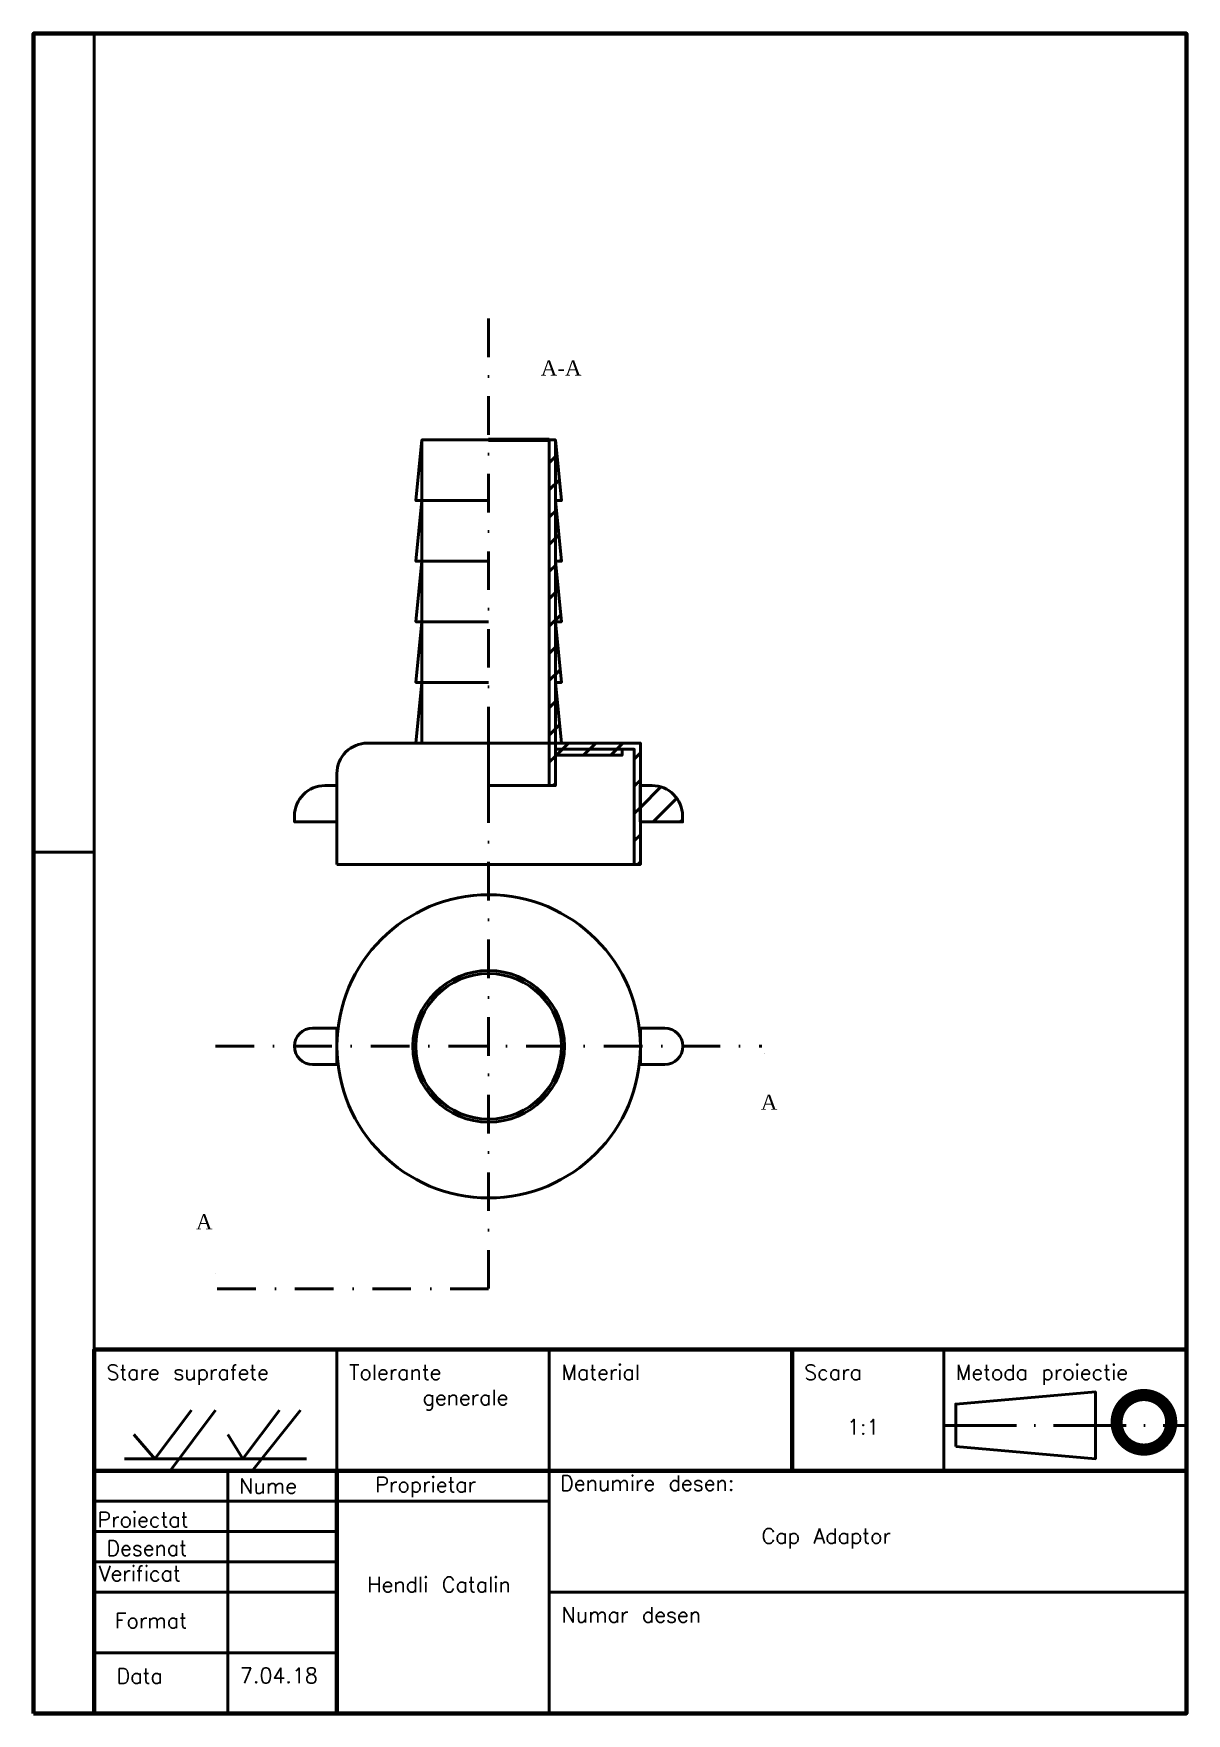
# Model space of a CAD drawing. Header units: millimetres. Extents: x 10 to 200, y 10 to 287.
import ezdxf

# ---------------------------------------------------------------- set-up
doc = ezdxf.new("R2010")
doc.units = ezdxf.units.MM
doc.linetypes.add('ACAD_ISO10W100', pattern=[18, 12, -3, 0, -3])
doc.linetypes.add('DASHDOT2', pattern=[12.7, 6.35, -3.175, 0, -3.175])
doc.styles.get("Standard").update_dxf_attribs({"font": 'txt.shx'})
doc.styles.add('Textul', font='times.ttf')

msp = doc.modelspace()

# ---------------------------------------------------------------- hatches: boundary and pattern name
at = {"lineweight": 50}
h = msp.add_hatch(dxfattribs=at)
h.set_pattern_fill('ANSI31', color=256)
h.paths.add_polyline_path([(110, 170), (96, 170), (96, 169), (107, 169), (109, 169), (109, 150), (110, 150), (110, 157), (109.95, 157), (109.95, 163), (110, 163)])
h.paths.add_polyline_path([(107, 169), (96, 169), (96, 168), (107, 168)], flags=17)
h.paths.add_polyline_path([(96, 170), (95, 170), (95, 163), (96, 163)])
h.paths.add_polyline_path([(96, 180), (96, 220), (95, 220), (95, 219), (95, 170), (96, 170)])
h.paths.add_polyline_path([(96, 180), (96, 170), (97, 170)])
h.paths.add_polyline_path([(96, 190), (96, 180), (97, 180)])
h.paths.add_polyline_path([(111.95, 163), (110, 163), (110, 157), (116.95, 157), (116.95, 158, 0.414214)])
h.paths.add_polyline_path([(96, 220), (96, 210), (97, 210)])
h.paths.add_polyline_path([(96, 210), (96, 200), (97, 200)])
h.paths.add_polyline_path([(96, 200), (96, 190), (97, 190)])

# ---------------------------------------------------------------- linework, layer by layer
at = {"linetype": 'DASHDOT2', "lineweight": 50}
for p, q in [((85, 240), (85, 80)), ((40, 120), (130, 120)), ((85, 80), (39.9, 80))]:
    msp.add_line(p, q, dxfattribs=at)
at = {"lineweight": 50}
for p, q in [((74, 210), (85, 210)), ((74, 200), (85, 200)), ((74, 190), (85, 190)), ((74, 180), (85, 180)), ((10, 152), (20, 152)), ((60, 50), (60, 70)), ((95, 50), (95, 70)), ((160, 50), (160, 70)), ((40, 60), (32.5, 50)), ((54, 60), (46, 50)), ((25, 52), (55, 52)), ((42, 10), (42, 50)), ((95, 10), (95, 50)), ((20, 40), (20, 45)), ((20, 45), (60, 45)), ((60, 45), (95, 45)), ((60, 40), (20, 40)), ((60, 35), (60, 40)), ((20, 35), (60, 35)), ((20, 30), (60, 30)), ((95, 30), (200, 30)), ((20, 20), (60, 20))]:
    msp.add_line(p, q, dxfattribs=at)
at = {"lineweight": 100}
for p, q in [((135, 50), (135, 70)), ((20, 50), (200, 50)), ((60, 10), (60, 50))]:
    msp.add_line(p, q, dxfattribs=at)
at = {"linetype": 'ACAD_ISO10W100', "lineweight": 50}
msp.add_line((160, 57.5), (200, 57.5), dxfattribs=at)
at = {"lineweight": 100}
for points in [[(10, 10), (10, 287), (200, 287), (200, 10), (10, 10)], [(20, 10), (200, 10), (200, 70), (20, 70), (20, 10)]]:
    msp.add_lwpolyline(points, dxfattribs=at)
at = {"lineweight": 50}
for points in [[(20, 10), (20, 287)], [(95, 163), (95, 219), (95, 220)], [(60, 150), (109, 150), (109, 169), (96, 169)], [(96, 169), (107, 169), (107, 168), (96, 168), (96, 169)], [(162, 54), (185, 52), (185, 63), (162, 61), (162, 54)], [(26.5, 56), (30, 52), (36, 60)], [(42, 56), (44.5, 52), (50.5, 60)]]:
    msp.add_lwpolyline(points, dxfattribs=at)
for points in [[(74, 220), (74, 210), (73, 210)], [(85, 163), (96, 163), (96, 170), (96, 220), (74, 220), (74, 170), (85, 170), (85, 163)], [(96, 220), (96, 210), (97, 210)], [(96, 220), (96, 210), (97, 210)], [(96, 220), (96, 210), (97, 210)], [(96, 220), (96, 210), (97, 210)], [(74, 210), (74, 200), (73, 200)], [(96, 210), (96, 200), (97, 200)], [(74, 200), (74, 190), (73, 190)], [(96, 200), (96, 190), (97, 190)], [(74, 190), (74, 180), (73, 180)], [(96, 190), (96, 180), (97, 180)], [(74, 180), (74, 170), (73, 170)], [(96, 180), (96, 170), (97, 170)]]:
    msp.add_lwpolyline(points, close=True, dxfattribs=at)
at = {"lineweight": 70}
msp.add_lwpolyline([(85, 220), (95, 220)], dxfattribs=at)
at = {"lineweight": 50}
for points in [[(60, 150), (60, 165, -0.414214), (65, 170), (110, 170), (110, 150)], [(60, 157), (53, 157), (53, 158, -0.414214), (58, 163), (60, 163)], [(109.95, 157), (116.95, 157), (116.95, 158, 0.414214), (111.95, 163), (109.95, 163)]]:
    msp.add_lwpolyline(points, format="xyb", close=True, dxfattribs=at)
for points, format in [([(60, 117), (56, 117, -1), (56, 123), (60, 123), (60, 117)], "xyb"), ([(110, 123), (114, 123, -1), (114, 117), (110, 117), (110, 123)], "xyb"), ([(130.38, 113.05, 0, 0, 0), (130.38, 116.42, 1.8, 0, 0), (130.43, 118.79, 0, 0, 0)], "xyseb"), ([(39.96, 88.79, 0, 0, 0), (39.96, 85.08, 1.98, 0, 0), (39.91, 82.47, 0, 0, 0)], "xyseb")]:
    msp.add_lwpolyline(points, format=format, dxfattribs=at)
at = {"lineweight": 50, "const_width": 2}
msp.add_lwpolyline([(188.5, 58, 1), (197.5, 58, 1)], format="xyb", close=True, dxfattribs=at)
at = {"lineweight": 50}
for radius in [25, 12.5, 12]:
    msp.add_circle((85, 120), radius, dxfattribs=at)

# ---------------------------------------------------------------- texts
for s, p in [('Stare suprafete', (22, 65)), ('Tolerante ', (62, 65)), ('Material', (97, 65)), ('Scara', (137, 65)), ('Metoda proiectie', (162, 65)), ('     generale', (62, 60.83)), ('1:1', (144.06, 56)), ('Nume', (43.87, 46.24)), ('Proprietar', (66.33, 46.48)), ('Denumire desen:', (96.8, 46.72)), ('Proiectat', (20.53, 40.71)), ('Cap Adaptor', (130, 38)), ('Desenat', (22, 36)), ('Verificat', (20.77, 31.82)), ('Hendli Catalin', (65, 30)), ('Format', (23.39, 24.05)), ('Numar desen', (97, 25)), ('Data', (23.68, 14.93)), ('7.04.18', (44, 15))]:
    msp.add_text(s, height=2.5, dxfattribs=at).set_placement(p)
at = {"linetype": 'DASHDOT2', "lineweight": 50, "insert": (93.59, 233.11), "char_height": 2.5, "attachment_point": 1, "style": 'Textul'}
msp.add_mtext_dynamic_manual_height_columns('A-A', width=19.3598, gutter_width=12.5, heights=[0], dxfattribs=at)
at = {"lineweight": 50, "char_height": 2.5, "attachment_point": 1, "style": 'Textul'}
for width, insert in [(1.3083, (129.86, 112.03)), (10.2048, (36.76, 92.31))]:
    msp.add_mtext_dynamic_manual_height_columns('A', width=width, gutter_width=12.5, heights=[0], dxfattribs=dict(at, insert=insert))

doc.saveas('drawing.dxf')
